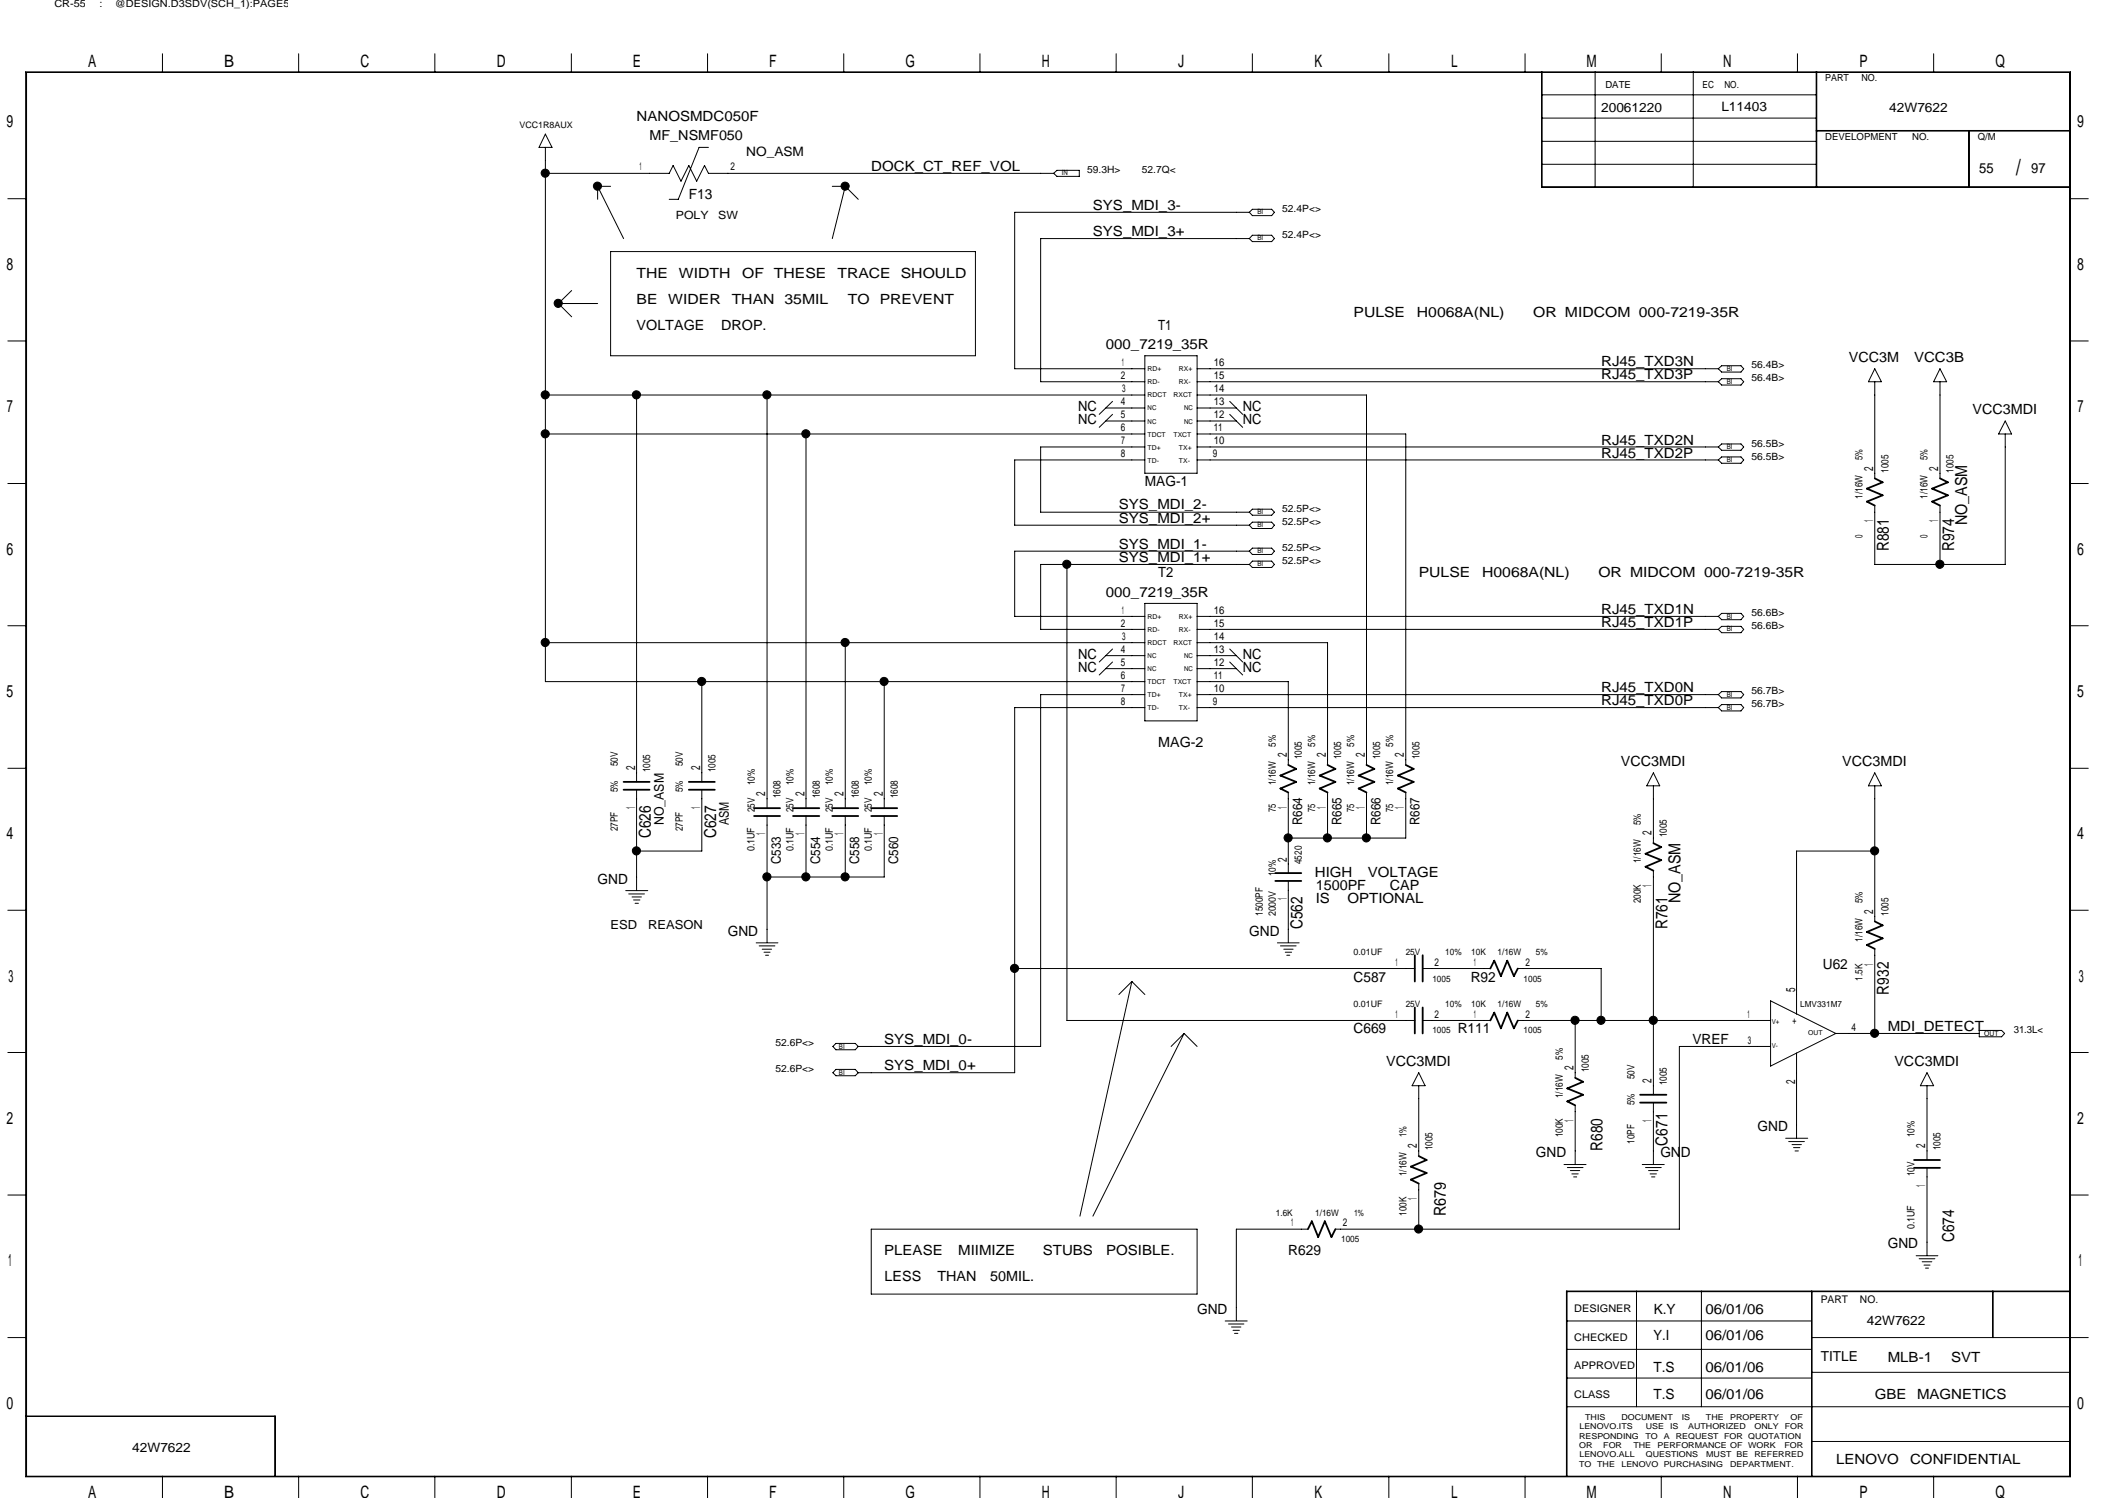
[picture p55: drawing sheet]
<svg xmlns="http://www.w3.org/2000/svg" width="297mm" height="210mm" viewBox="0 0 297 210" stroke-linecap="round" stroke-linejoin="round" font-family="sans-serif">
<defs><g id="words">
<text font-size="3.1" x="282.6" y="24.6">/</text>
<g font-size="2.4">
<text x="12.4" y="9.4">A</text>
<text x="31.4" y="9.4">B</text>
<text x="50.5" y="9.4">C</text>
<text x="69.6" y="9.4">D</text>
<text x="88.7" y="9.4">E</text>
<text x="107.8" y="9.4">F</text>
<text x="127" y="9.4">G</text>
<text x="146" y="9.4">H</text>
<text x="165.1" y="9.4">J</text>
<text x="184.3" y="9.4">K</text>
<text x="203.4" y="9.4">L</text>
<text x="222.4" y="9.4">M</text>
<text x="241.6" y="9.4">N</text>
<text x="260.6" y="9.4">P</text>
<text x="279.7" y="9.4">Q</text>
<text x=".9" y="17.9">9</text>
<text x="291.2" y="17.9">9</text>
<text x=".9" y="37.8">8</text>
<text x="291.2" y="37.8">8</text>
<text x="1" y="57.8">7</text>
<text x="291.2" y="57.8">7</text>
<text x=".9" y="77.8">6</text>
<text x="291.2" y="77.8">6</text>
<text x=".9" y="97.7">5</text>
<text x="291.2" y="97.7">5</text>
<text x=".9" y="117.6">4</text>
<text x="291.2" y="117.6">4</text>
<text x="1.2" y="137.6">3</text>
<text x="291.4" y="137.6">3</text>
<text x=".9" y="157.5">2</text>
<text x="291.2" y="157.5">2</text>
<text x="1.1" y="177.5">1</text>
<text x="291.4" y="177.5">1</text>
<text x=".9" y="197.4">0</text>
<text x="291.2" y="197.4">0</text>
<text x="12.4" y="210">A</text>
<text x="31.4" y="210">B</text>
<text x="50.5" y="210">C</text>
<text x="69.6" y="210">D</text>
<text x="127" y="210">G</text>
<text x="146" y="210">H</text>
<text x="184.3" y="210">K</text>
<text x="203.4" y="210">L</text>
<text x="222.4" y="210">M</text>
<text x="241.6" y="210">N</text>
<text x="260.6" y="210">P</text>
<text x="279.7" y="210">Q</text>
<text x="88.7" y="210">E</text>
<text x="107.8" y="210">F</text>
<text x="165.1" y="210">J</text>
</g>
<g font-size="2.3">
<text x="264.8" y="77.3" transform="rotate(-90 264.8 77.3)">R881</text>
<text x="273.9" y="77.3" transform="rotate(-90 273.9 77.3)">R974</text>
<text x="275.8" y="73.6" transform="rotate(-90 275.8 73.6)">NO_ASM</text>
<text x="91.2" y="117.5" transform="rotate(-90 91.2 117.5)">C626</text>
<text x="100.4" y="117.5" transform="rotate(-90 100.4 117.5)">C627</text>
<text x="182.6" y="130.3" transform="rotate(-90 182.6 130.3)">C562</text>
<text x="233.8" y="130.3" transform="rotate(-90 233.8 130.3)">R761</text>
<text x="235.6" y="126.6" transform="rotate(-90 235.6 126.6)">NO_ASM</text>
<text x="264.8" y="139.4" transform="rotate(-90 264.8 139.4)">R932</text>
<text x="224.6" y="161.3" transform="rotate(-90 224.6 161.3)">R680</text>
<text x="233.8" y="160.6" transform="rotate(-90 233.8 160.6)">C671</text>
<text x="202.7" y="170.5" transform="rotate(-90 202.7 170.5)">R679</text>
<text x="273.9" y="174.1" transform="rotate(-90 273.9 174.1)">C674</text>
</g>
<g font-size="2">
<text x="89.2" y="17">NANOSMDC050F</text>
<text x="122.1" y="23.9">DOCK_CT_REF_VOL</text>
<text x="96.6" y="27.9">F13</text>
<text x="153.2" y="29.4">SYS_MDI_3-</text>
<text x="277.4" y="24.3">55</text>
<text x="284.7" y="24.3">97</text>
<text x="153.2" y="33.1">SYS_MDI_3+</text>
<text x="89.2" y="38.9">THE</text>
<text x="95.2" y="38.9">WIDTH</text>
<text x="104.1" y="38.9">OF</text>
<text x="108.5" y="38.9">THESE</text>
<text x="117.4" y="38.9">TRACE</text>
<text x="126.3" y="38.9">SHOULD</text>
<text x="89.2" y="46.2">VOLTAGE</text>
<text x="89.2" y="42.5">BE</text>
<text x="93.7" y="42.5">WIDER</text>
<text x="101.1" y="46.2">DROP.</text>
<text x="102.6" y="42.5">THAN</text>
<text x="110" y="42.5">35MIL</text>
<text x="118.9" y="42.5">TO</text>
<text x="123.3" y="42.5">PREVENT</text>
<text x="162.3" y="46.2">T1</text>
<text x="189.7" y="44.4">PULSE</text>
<text x="198.6" y="44.4">H0068A(NL)</text>
<text x="214.9" y="44.4">OR MIDCOM 000-7219-35R</text>
<text x="155" y="49">000_7219_35R</text>
<text x="224.4" y="53.2">RJ45_TXD3P</text>
<text x="224.4" y="51.4">RJ45_TXD3N</text>
<text x="259.2" y="50.8">VCC3M</text>
<text x="268.3" y="50.8">VCC3B</text>
<text x="151.1" y="57.6">NC</text>
<text x="151.1" y="59.4">NC</text>
<text x="174.2" y="57.6">NC</text>
<text x="174.2" y="59.4">NC</text>
<text x="276.5" y="58.1">VCC3MDI</text>
<text x="224.4" y="62.3">RJ45_TXD2N</text>
<text x="224.4" y="64.1">RJ45_TXD2P</text>
<text x="156.8" y="71.4">SYS_MDI_2-</text>
<text x="160.5" y="68.2">MAG-1</text>
<text x="156.8" y="73.3">SYS_MDI_2+</text>
<text x="156.8" y="76.9">SYS_MDI_1-</text>
<text x="155" y="83.7">000_7219_35R</text>
<text x="156.8" y="78.7">SYS_MDI_1+</text>
<text x="162.3" y="80.9">T2</text>
<text x="198.9" y="80.9">PULSE</text>
<text x="207.8" y="80.9">H0068A(NL)</text>
<text x="224.1" y="80.9">OR MIDCOM 000-7219-35R</text>
<text x="224.4" y="86.1">RJ45_TXD1N</text>
<text x="224.4" y="87.9">RJ45_TXD1P</text>
<text x="151.1" y="94.1">NC</text>
<text x="151.1" y="92.3">NC</text>
<text x="174.2" y="92.3">NC</text>
<text x="174.2" y="94.1">NC</text>
<text x="224.4" y="98.8">RJ45_TXD0P</text>
<text x="224.4" y="97">RJ45_TXD0N</text>
<text x="162.3" y="104.7">MAG-2</text>
<text x="227.2" y="107.4">VCC3MDI</text>
<text x="258.2" y="107.4">VCC3MDI</text>
<text x="83.8" y="123.9">GND</text>
<text x="184.3" y="122.9">HIGH</text>
<text x="184.4" y="124.8">1500PF</text>
<text x="191.7" y="122.9">VOLTAGE</text>
<text x="194.8" y="124.8">CAP</text>
<text x="102" y="131.2">GND</text>
<text x="175.1" y="131.2">GND</text>
<text x="184.4" y="126.6">IS</text>
<text x="188.9" y="126.6">OPTIONAL</text>
<text x="189.7" y="137.6">C587</text>
<text x="206.2" y="137.6">R92</text>
<text x="255.5" y="135.8">U62</text>
<text x="123.9" y="150">SYS_MDI_0+</text>
<text x="123.9" y="146.3">SYS_MDI_0-</text>
<text x="189.7" y="144.9">C669</text>
<text x="194.3" y="149.4">VCC3MDI</text>
<text x="204.3" y="144.9">R111</text>
<text x="237.2" y="146.3">VREF</text>
<text x="264.6" y="144.5">MDI_DETECT</text>
<text x="265.6" y="149.4">VCC3MDI</text>
<text x="246.4" y="158.6">GND</text>
<text x="215.3" y="162.2">GND</text>
<text x="232.7" y="162.2">GND</text>
<text x="123.9" y="175.9">PLEASE</text>
<text x="124" y="179.6">LESS</text>
<text x="131.4" y="179.6">THAN</text>
<text x="134.3" y="175.9">MIIMIZE</text>
<text x="138.8" y="179.6">50MIL.</text>
<text x="146.2" y="175.9">STUBS</text>
<text x="155.1" y="175.9">POSIBLE.</text>
<text x="180.6" y="175.9">R629</text>
<text x="264.6" y="175">GND</text>
<text x="167.8" y="184.2">GND</text>
<text x="231.8" y="184.1">K.Y</text>
<text x="239.1" y="184.2">06/01/06</text>
<text x="231.8" y="187.8">Y.I</text>
<text x="239.1" y="187.8">06/01/06</text>
<text x="264.6" y="190.9">MLB-1</text>
<text x="273.5" y="190.9">SVT</text>
<text x="231.8" y="196">T.S</text>
<text x="231.8" y="192.4">T.S</text>
<text x="239.1" y="192.4">06/01/06</text>
<text x="239.1" y="196">06/01/06</text>
<text x="262.8" y="196">GBE</text>
<text x="268.7" y="196">MAGNETICS</text>
<text x="257.4" y="205.2">LENOVO</text>
<text x="267.8" y="205.2">CONFIDENTIAL</text>
</g>
<g font-size="1.9">
<text x="91.1" y="19.7">MF_NSMF050</text>
<text x="93" y="115.7" transform="rotate(-90 93 115.7)">NO_ASM</text>
<text x="102.1" y="115.7" transform="rotate(-90 102.1 115.7)">ASM</text>
<text x="182.5" y="115.7" transform="rotate(-90 182.5 115.7)">R664</text>
<text x="188" y="115.7" transform="rotate(-90 188 115.7)">R665</text>
<text x="193.5" y="115.7" transform="rotate(-90 193.5 115.7)">R666</text>
<text x="199" y="115.7" transform="rotate(-90 199 115.7)">R667</text>
<text x="109.5" y="121.1" transform="rotate(-90 109.5 121.1)">C533</text>
<text x="115" y="121.1" transform="rotate(-90 115 121.1)">C554</text>
<text x="120.4" y="121.1" transform="rotate(-90 120.4 121.1)">C558</text>
<text x="125.9" y="121.1" transform="rotate(-90 125.9 121.1)">C560</text>
<text x="255.2" y="190.7">TITLE</text>
</g>
<g font-size="1.8">
<text x="224.4" y="15.7">20061220</text>
<text x="241.3" y="15.5">L11403</text>
<text x="264.8" y="15.7">42W7622</text>
<text x="104.6" y="21.9">NO_ASM</text>
<text x="262.6" y="66" transform="rotate(-90 262.6 66)">2</text>
<text x="271.7" y="66" transform="rotate(-90 271.7 66)">2</text>
<text x="262.6" y="73.2" transform="rotate(-90 262.6 73.2)">1</text>
<text x="271.7" y="73.2" transform="rotate(-90 271.7 73.2)">1</text>
<text x="89" y="108" transform="rotate(-90 89 108)">2</text>
<text x="98.1" y="108" transform="rotate(-90 98.1 108)">2</text>
<text x="180.4" y="106.1" transform="rotate(-90 180.4 106.1)">2</text>
<text x="185.8" y="106.1" transform="rotate(-90 185.8 106.1)">2</text>
<text x="191.3" y="106.1" transform="rotate(-90 191.3 106.1)">2</text>
<text x="196.8" y="106.1" transform="rotate(-90 196.8 106.1)">2</text>
<text x="89" y="113.4" transform="rotate(-90 89 113.4)">1</text>
<text x="98.1" y="113.4" transform="rotate(-90 98.1 113.4)">1</text>
<text x="107.3" y="111.6" transform="rotate(-90 107.3 111.6)">2</text>
<text x="112.8" y="111.6" transform="rotate(-90 112.8 111.6)">2</text>
<text x="118.2" y="111.6" transform="rotate(-90 118.2 111.6)">2</text>
<text x="123.7" y="111.6" transform="rotate(-90 123.7 111.6)">2</text>
<text x="180.4" y="113.4" transform="rotate(-90 180.4 113.4)">1</text>
<text x="185.8" y="113.4" transform="rotate(-90 185.8 113.4)">1</text>
<text x="191.3" y="113.4" transform="rotate(-90 191.3 113.4)">1</text>
<text x="196.8" y="113.4" transform="rotate(-90 196.8 113.4)">1</text>
<text x="107.3" y="117.1" transform="rotate(-90 107.3 117.1)">1</text>
<text x="112.8" y="117.1" transform="rotate(-90 112.8 117.1)">1</text>
<text x="118.2" y="117.1" transform="rotate(-90 118.2 117.1)">1</text>
<text x="123.7" y="117.1" transform="rotate(-90 123.7 117.1)">1</text>
<text x="231.5" y="117.1" transform="rotate(-90 231.5 117.1)">2</text>
<text x="180.4" y="120.8" transform="rotate(-90 180.4 120.8)">2</text>
<text x="231.5" y="124.4" transform="rotate(-90 231.5 124.4)">1</text>
<text x="180.4" y="126.2" transform="rotate(-90 180.4 126.2)">1</text>
<text x="262.6" y="128.1" transform="rotate(-90 262.6 128.1)">2</text>
<text x="262.6" y="135.3" transform="rotate(-90 262.6 135.3)">1</text>
<text x="251.6" y="139" transform="rotate(-90 251.6 139)">5</text>
<text x="220.6" y="150" transform="rotate(-90 220.6 150)">2</text>
<text x="231.5" y="151.8" transform="rotate(-90 231.5 151.8)">2</text>
<text x="251.6" y="151.9" transform="rotate(-90 251.6 151.9)">2</text>
<text x="198.6" y="161" transform="rotate(-90 198.6 161)">2</text>
<text x="220.6" y="157.3" transform="rotate(-90 220.6 157.3)">1</text>
<text x="231.5" y="157.3" transform="rotate(-90 231.5 157.3)">1</text>
<text x="269.9" y="161" transform="rotate(-90 269.9 161)">2</text>
<text x="269.9" y="166.4" transform="rotate(-90 269.9 166.4)">1</text>
<text x="198.6" y="168.2" transform="rotate(-90 198.6 168.2)">1</text>
<text x="261.7" y="185.8">42W7622</text>
<text x="18.5" y="203.5">42W7622</text>
</g>
<g font-size="1.7">
<text x="85.6" y="130.2">ESD</text>
<text x="90.8" y="130.2">REASON</text>
</g>
<g font-size="1.6">
<text x="94.7" y="30.7">POLY</text>
<text x="100.7" y="30.7">SW</text>
</g>
<g font-size="1.5">
<text x="89.7" y="23.9">1</text>
<text x="102.4" y="23.9">2</text>
<text x="157.1" y="53.1">2</text>
<text x="157.3" y="51.3">1</text>
<text x="170.1" y="51.3">16</text>
<text x="170.1" y="53.1">15</text>
<text x="157.1" y="58.6">5</text>
<text x="157.1" y="56.8">4</text>
<text x="157.3" y="54.9">3</text>
<text x="170.1" y="54.9">14</text>
<text x="170.1" y="56.8">13</text>
<text x="170.1" y="58.6">12</text>
<text x="157.1" y="64.1">8</text>
<text x="157.1" y="60.4">6</text>
<text x="157.2" y="62.3">7</text>
<text x="170" y="64.1">9</text>
<text x="170.1" y="60.4">11</text>
<text x="170.1" y="62.3">10</text>
<text x="157.1" y="87.8">2</text>
<text x="157.3" y="86">1</text>
<text x="157.3" y="89.7">3</text>
<text x="170.1" y="86">16</text>
<text x="170.1" y="87.8">15</text>
<text x="170.1" y="89.7">14</text>
<text x="157.1" y="95.1">6</text>
<text x="157.1" y="93.3">5</text>
<text x="157.1" y="91.5">4</text>
<text x="170.1" y="91.5">13</text>
<text x="170.1" y="93.3">12</text>
<text x="170.1" y="95.1">11</text>
<text x="157.1" y="98.8">8</text>
<text x="157.2" y="97">7</text>
<text x="170" y="98.8">9</text>
<text x="170.1" y="97">10</text>
<text x="195.6" y="135.3">1</text>
<text x="201.1" y="135.3">2</text>
<text x="206.6" y="135.3">1</text>
<text x="213.9" y="135.3">2</text>
<text x="195.6" y="142.7">1</text>
<text x="201.1" y="142.7">2</text>
<text x="206.6" y="142.7">1</text>
<text x="213.9" y="142.7">2</text>
<text x="245" y="142.7">1</text>
<text x="245" y="146.3">3</text>
<text x="259.5" y="144.5">4</text>
<text x="181" y="171.9">1</text>
<text x="188.3" y="171.9">2</text>
<text x="220.7" y="183.9">DESIGNER</text>
<text x="255.2" y="182.6">PART</text>
<text x="260.7" y="182.6">NO.</text>
<text x="220.7" y="191.9">APPROVED</text>
<text x="220.7" y="187.9">CHECKED</text>
<text x="220.7" y="196">CLASS</text>
</g>
<g font-size="1.4">
<text x="7.6" y=".9">CR-55</text>
<text x="14" y=".9">:</text>
<text x="16.1" y=".9">@DESIGN.D3SDV(SCH_1):PAGE5</text>
<text x="255.9" y="11.3">PART</text>
<text x="260.9" y="11.3">NO.</text>
<text x="225" y="12.4">DATE</text>
<text x="238.7" y="12.4">EC</text>
<text x="241.7" y="12.4">NO.</text>
<text x="255.9" y="19.6">DEVELOPMENT</text>
<text x="268.1" y="19.6">NO.</text>
<text x="277.2" y="19.6">Q/M</text>
<text x="152.4" y="24.3">59.3H&gt;</text>
<text x="160.1" y="24.3">52.7Q&lt;</text>
<text x="179.7" y="29.7">52.4P&lt;&gt;</text>
<text x="179.7" y="33.4">52.4P&lt;&gt;</text>
<text x="245.5" y="53.5">56.4B&gt;</text>
<text x="245.5" y="51.6">56.4B&gt;</text>
<text x="245.5" y="62.6">56.5B&gt;</text>
<text x="245.5" y="64.4">56.5B&gt;</text>
<text x="261.1" y="64.5" transform="rotate(-90 261.1 64.5)">5%</text>
<text x="270.2" y="64.5" transform="rotate(-90 270.2 64.5)">5%</text>
<text x="179.7" y="71.8">52.5P&lt;&gt;</text>
<text x="261.1" y="69.9" transform="rotate(-90 261.1 69.9)">1/16W</text>
<text x="264.7" y="66.3" transform="rotate(-90 264.7 66.3)">1005</text>
<text x="270.2" y="69.9" transform="rotate(-90 270.2 69.9)">1/16W</text>
<text x="273.9" y="66.3" transform="rotate(-90 273.9 66.3)">1005</text>
<text x="179.7" y="73.6">52.5P&lt;&gt;</text>
<text x="179.7" y="77.2">52.5P&lt;&gt;</text>
<text x="261.1" y="75.4" transform="rotate(-90 261.1 75.4)">0</text>
<text x="270.2" y="75.4" transform="rotate(-90 270.2 75.4)">0</text>
<text x="179.7" y="79.1">52.5P&lt;&gt;</text>
<text x="245.5" y="88.2">56.6B&gt;</text>
<text x="245.5" y="86.4">56.6B&gt;</text>
<text x="245.5" y="99.1">56.7B&gt;</text>
<text x="245.5" y="97.3">56.7B&gt;</text>
<text x="86.6" y="107.4" transform="rotate(-90 86.6 107.4)">50V</text>
<text x="95.7" y="107.4" transform="rotate(-90 95.7 107.4)">50V</text>
<text x="178.9" y="104.7" transform="rotate(-90 178.9 104.7)">5%</text>
<text x="182.5" y="106.4" transform="rotate(-90 182.5 106.4)">1005</text>
<text x="184.4" y="104.7" transform="rotate(-90 184.4 104.7)">5%</text>
<text x="188" y="106.4" transform="rotate(-90 188 106.4)">1005</text>
<text x="189.8" y="104.7" transform="rotate(-90 189.8 104.7)">5%</text>
<text x="193.5" y="106.4" transform="rotate(-90 193.5 106.4)">1005</text>
<text x="195.3" y="104.7" transform="rotate(-90 195.3 104.7)">5%</text>
<text x="199" y="106.4" transform="rotate(-90 199 106.4)">1005</text>
<text x="86.6" y="111.1" transform="rotate(-90 86.6 111.1)">5%</text>
<text x="91.1" y="108.2" transform="rotate(-90 91.1 108.2)">1005</text>
<text x="95.7" y="111.1" transform="rotate(-90 95.7 111.1)">5%</text>
<text x="100.3" y="108.2" transform="rotate(-90 100.3 108.2)">1005</text>
<text x="105.8" y="113.8" transform="rotate(-90 105.8 113.8)">25V</text>
<text x="105.8" y="110.1" transform="rotate(-90 105.8 110.1)">10%</text>
<text x="109.4" y="111.9" transform="rotate(-90 109.4 111.9)">1608</text>
<text x="111.2" y="110.1" transform="rotate(-90 111.2 110.1)">10%</text>
<text x="111.2" y="113.8" transform="rotate(-90 111.2 113.8)">25V</text>
<text x="114.9" y="111.9" transform="rotate(-90 114.9 111.9)">1608</text>
<text x="116.8" y="113.8" transform="rotate(-90 116.8 113.8)">25V</text>
<text x="116.8" y="110.1" transform="rotate(-90 116.8 110.1)">10%</text>
<text x="120.4" y="111.9" transform="rotate(-90 120.4 111.9)">1608</text>
<text x="122.2" y="113.8" transform="rotate(-90 122.2 113.8)">25V</text>
<text x="122.2" y="110.1" transform="rotate(-90 122.2 110.1)">10%</text>
<text x="125.9" y="111.9" transform="rotate(-90 125.9 111.9)">1608</text>
<text x="178.9" y="113.8" transform="rotate(-90 178.9 113.8)">75</text>
<text x="178.9" y="110.1" transform="rotate(-90 178.9 110.1)">1/16W</text>
<text x="184.4" y="113.8" transform="rotate(-90 184.4 113.8)">75</text>
<text x="184.4" y="110.1" transform="rotate(-90 184.4 110.1)">1/16W</text>
<text x="189.8" y="113.8" transform="rotate(-90 189.8 113.8)">75</text>
<text x="189.8" y="110.1" transform="rotate(-90 189.8 110.1)">1/16W</text>
<text x="195.3" y="113.8" transform="rotate(-90 195.3 113.8)">75</text>
<text x="195.3" y="110.1" transform="rotate(-90 195.3 110.1)">1/16W</text>
<text x="86.6" y="116.5" transform="rotate(-90 86.6 116.5)">27PF</text>
<text x="95.7" y="116.5" transform="rotate(-90 95.7 116.5)">27PF</text>
<text x="105.8" y="119.3" transform="rotate(-90 105.8 119.3)">0.1UF</text>
<text x="111.2" y="119.3" transform="rotate(-90 111.2 119.3)">0.1UF</text>
<text x="116.8" y="119.3" transform="rotate(-90 116.8 119.3)">0.1UF</text>
<text x="122.2" y="119.3" transform="rotate(-90 122.2 119.3)">0.1UF</text>
<text x="230" y="115.7" transform="rotate(-90 230 115.7)">5%</text>
<text x="233.7" y="117.4" transform="rotate(-90 233.7 117.4)">1005</text>
<text x="178.9" y="122.9" transform="rotate(-90 178.9 122.9)">10%</text>
<text x="182.5" y="121.1" transform="rotate(-90 182.5 121.1)">4520</text>
<text x="230" y="121" transform="rotate(-90 230 121)">1/16W</text>
<text x="177" y="128.4" transform="rotate(-90 177 128.4)">1500PF</text>
<text x="178.9" y="128.4" transform="rotate(-90 178.9 128.4)">2000V</text>
<text x="230" y="126.6" transform="rotate(-90 230 126.6)">200K</text>
<text x="261.1" y="132" transform="rotate(-90 261.1 132)">1/16W</text>
<text x="261.1" y="126.6" transform="rotate(-90 261.1 126.6)">5%</text>
<text x="264.7" y="128.4" transform="rotate(-90 264.7 128.4)">1005</text>
<text x="261.1" y="137.5" transform="rotate(-90 261.1 137.5)">1.5K</text>
<text x="251.3" y="143.6">+</text>
<text x="108.7" y="146.6">52.6P&lt;&gt;</text>
<text x="219.1" y="148.5" transform="rotate(-90 219.1 148.5)">5%</text>
<text x="282.3" y="144.8">31.3L&lt;</text>
<text x="108.7" y="150.3">52.6P&lt;&gt;</text>
<text x="219.1" y="153.9" transform="rotate(-90 219.1 153.9)">1/16W</text>
<text x="222.7" y="150.3" transform="rotate(-90 222.7 150.3)">1005</text>
<text x="229.1" y="154.9" transform="rotate(-90 229.1 154.9)">5%</text>
<text x="229.1" y="151.3" transform="rotate(-90 229.1 151.3)">50V</text>
<text x="233.7" y="152.1" transform="rotate(-90 233.7 152.1)">1005</text>
<text x="197.1" y="159.4" transform="rotate(-90 197.1 159.4)">1%</text>
<text x="200.8" y="161.2" transform="rotate(-90 200.8 161.2)">1005</text>
<text x="219.1" y="159.4" transform="rotate(-90 219.1 159.4)">100K</text>
<text x="229.1" y="160.3" transform="rotate(-90 229.1 160.3)">10PF</text>
<text x="268.4" y="159.4" transform="rotate(-90 268.4 159.4)">10%</text>
<text x="272" y="161.2" transform="rotate(-90 272 161.2)">1005</text>
<text x="197.1" y="164.9" transform="rotate(-90 197.1 164.9)">1/16W</text>
<text x="268.4" y="164.9" transform="rotate(-90 268.4 164.9)">10V</text>
<text x="197.1" y="170.4" transform="rotate(-90 197.1 170.4)">100K</text>
<text x="268.4" y="172.3" transform="rotate(-90 268.4 172.3)">0.1UF</text>
</g>
<g font-size="1.3">
<text x="72.8" y="17.9">VCC1R8AUX</text>
<text x="189.7" y="133.9">0.01UF</text>
<text x="197.1" y="133.9">25V</text>
<text x="200.8" y="137.6">1005</text>
<text x="202.6" y="133.9">10%</text>
<text x="206.2" y="133.9">10K</text>
<text x="209.9" y="133.9">1/16W</text>
<text x="213.6" y="137.6">1005</text>
<text x="215.3" y="133.9">5%</text>
<text x="189.7" y="141.2">0.01UF</text>
<text x="197.1" y="141.2">25V</text>
<text x="202.6" y="141.2">10%</text>
<text x="206.2" y="141.2">10K</text>
<text x="209.9" y="141.2">1/16W</text>
<text x="215.3" y="141.2">5%</text>
<text x="200.8" y="144.9">1005</text>
<text x="213.6" y="144.9">1005</text>
<text x="178.9" y="170.5">1.6K</text>
<text x="184.4" y="170.5">1/16W</text>
<text x="189.8" y="170.5">1%</text>
<text x="188" y="174.1">1005</text>
</g>
<text font-size="1.2" x="252.3" y="141.2">LMV331M7</text>
<g font-size="1.1">
<text x="221.4" y="203">OR</text>
<text x="221.4" y="201.7">RESPONDING</text>
<text x="221.4" y="200.4">LENOVO.ITS</text>
<text x="222.2" y="199.1">THIS</text>
<text x="224.7" y="203">FOR</text>
<text x="227.3" y="199.1">DOCUMENT</text>
<text x="229" y="203">THE</text>
<text x="230.7" y="201.7">TO</text>
<text x="230.7" y="200.4">USE</text>
<text x="232.4" y="203">PERFORMANCE OF</text>
<text x="233.2" y="201.7">A</text>
<text x="234.1" y="200.4">IS</text>
<text x="234.9" y="201.7">REQUEST FOR QUOTATION</text>
<text x="235.8" y="199.1">IS</text>
<text x="236.6" y="200.4">AUTHORIZED</text>
<text x="239.1" y="199.1">THE</text>
<text x="242.5" y="199.1">PROPERTY</text>
<text x="245.1" y="203">WORK</text>
<text x="246" y="200.4">ONLY</text>
<text x="250.1" y="203">FOR</text>
<text x="250.2" y="200.4">FOR</text>
<text x="251" y="199.1">OF</text>
<text x="221.4" y="205.6">TO</text>
<text x="221.4" y="204.3">LENOVO.ALL</text>
<text x="223.9" y="205.6">THE</text>
<text x="227.3" y="205.6">LENOVO PURCHASING</text>
<text x="230.7" y="204.3">QUESTIONS</text>
<text x="239.2" y="204.3">MUST BE</text>
<text x="242.5" y="205.6">DEPARTMENT.</text>
<text x="246" y="204.3">REFERRED</text>
</g>
<g font-size="1">
<text x="148.8" y="24.6">IN</text>
<text x="176.3" y="30.1">BI</text>
<text x="176.3" y="33.7">BI</text>
<text x="242.1" y="52">BI</text>
<text x="242.1" y="53.8">BI</text>
<text x="242.1" y="62.9">BI</text>
<text x="242.1" y="64.8">BI</text>
<text x="176.3" y="73.9">BI</text>
<text x="176.3" y="77.6">BI</text>
<text x="176.3" y="72.1">BI</text>
<text x="176.3" y="79.4">BI</text>
<text x="242.1" y="88.5">BI</text>
<text x="242.1" y="86.7">BI</text>
<text x="242.1" y="99.5">BI</text>
<text x="242.1" y="97.7">BI</text>
<text x="117.6" y="147">BI</text>
<text x="278.1" y="145.2">OUT</text>
<text x="117.6" y="150.7">BI</text>
</g>
<g font-size=".9">
<text x="160.9" y="52.1">RD+</text>
<text x="160.9" y="53.9">RD-</text>
<text x="165.3" y="52.1">RX+</text>
<text x="165.3" y="53.9">RX-</text>
<text x="160.9" y="55.7">RDCT</text>
<text x="160.9" y="57.5">NC</text>
<text x="160.9" y="59.4">NC</text>
<text x="164.5" y="55.7">RXCT</text>
<text x="166" y="57.5">NC</text>
<text x="166" y="59.4">NC</text>
<text x="160.9" y="61.2">TDCT</text>
<text x="160.9" y="63">TD+</text>
<text x="160.9" y="64.9">TD-</text>
<text x="164.5" y="61.2">TXCT</text>
<text x="165.3" y="63">TX+</text>
<text x="165.3" y="64.9">TX-</text>
<text x="160.9" y="86.8">RD+</text>
<text x="160.9" y="88.6">RD-</text>
<text x="165.3" y="86.8">RX+</text>
<text x="165.3" y="88.6">RX-</text>
<text x="160.9" y="90.4">RDCT</text>
<text x="160.9" y="92.2">NC</text>
<text x="160.9" y="94.1">NC</text>
<text x="160.9" y="95.9">TDCT</text>
<text x="164.5" y="90.4">RXCT</text>
<text x="164.5" y="95.9">TXCT</text>
<text x="166" y="92.2">NC</text>
<text x="166" y="94.1">NC</text>
<text x="160.9" y="97.7">TD+</text>
<text x="160.9" y="99.6">TD-</text>
<text x="165.3" y="97.7">TX+</text>
<text x="165.3" y="99.6">TX-</text>
<text x="248.4" y="143.5">V+</text>
<text x="248.4" y="146.9">V-</text>
<text x="253.5" y="145.1">OUT</text>
</g>
</g></defs>
<g fill="none" stroke="#000" stroke-width=".25">
<path d="M262.8 67.1l1.1 .5-2.2 .9 2.2 .9-2.2 .9 1.1 .6M271.9 67.1l1.1 .5-2.2 .9 2.2 .9-2.2 .9 1.1 .6M87.4 110.7h3.7M87.4 109.6h3.7M96.6 110.7h3.6M96.6 109.6h3.6M105.7 114.4h3.6M105.7 113.3h3.6M111.2 114.4h3.6M111.2 113.3h3.6M116.7 114.4h3.6M116.7 113.3h3.6"/>
<path d="M122.1 114.4h3.7M122.1 113.3h3.7M180.6 107.2l1.1 .6-2.2 .9 2.2 .9-2.2 .9 1.1 .6M186.1 107.2l1.1 .6-2.2 .9 2.2 .9-2.2 .9 1.1 .6M191.6 107.2l1.1 .6-2.2 .9 2.2 .9-2.2 .9 1.1 .6M197.1 107.2l1.1 .6-2.2 .9 2.2 .9-2.2 .9 1.1 .6M231.8 118.2l1.1 .5-2.2 1 2.2 .9-2.2 .9 1.1 .5M178.8 123.5h3.6M178.8 122.4h3.6M198.3 133.9v3.7M199.4 133.9v3.7M208.9 135.8l.6-1.1 .9 2.1 .9-2.1 .9 2.1 .6-1"/>
<path d="M262.8 129.2l1.1 .5-2.2 .9 2.2 .9-2.2 1 1.1 .5M198.3 141.2v3.7M199.4 141.2v3.7M208.9 143l.6-1.1 .9 2.2 .9-2.2 .9 2.2 .6-1.1M220.8 151.1l1.1 .5-2.2 1 2.2 .9-2.2 .9 1.1 .5M229.9 154.6h3.7M229.9 153.5h3.7M183.3 172.3l.6-1.1 .9 2.2 .9-2.2 .9 2.2 .6-1.1M198.9 162.1l1.1 .5-2.2 .9 2.2 .9-2.2 1 1.1 .5M268.3 163.7h3.6M268.3 162.6h3.6"/>
</g>
<g fill="none" stroke="#000" stroke-width=".14">
<path d="M3.6 10.1h286.6v196.9h-286.6zM3.7 10.2h286.4v196.7h-286.4zM22.8 7.5v2.6M41.9 7.5v2.6M61 7.5v2.6M76.5 18.8l.9 1.9h-1.8zM80.1 7.5v2.6M99.2 7.5v2.6M118.3 7.5v2.6M137.4 7.5v2.6M156.5 7.5v2.6M175.6 7.5v2.6"/>
<path d="M194.7 7.5v2.6M213.8 7.5v2.6M216.1 10.1v16.1h74.1M216.1 19.8h38.5M216.1 16.6h38.5M216.1 13.3h38.5M216.2 10.1v16.1M223.6 10.1v16.1M232.9 7.5v2.6M237.4 10.1v16.1M252 7.5v2.6M254.6 18.4h35.6"/>
<path d="M254.6 10.1v16.1M254.6 18.3h35.6M254.7 10.1v16.1M271.1 7.5v2.6M276 18.4v7.8M276.1 18.4v7.8M1.1 27.9h2.5M76.5 20.7v74.8h84M76.5 24.3h17.3l.6-1.1 1.1 2.2 1.1-2.2 1.1 2.2 1.1-2.2 .5 1.1h48.4M83.8 26.1h1.8M83.8 26.1v1.8M83.8 26.1l3.6 7.3"/>
<path d="M85.6 35.3h51.1v14.6h-51.1zM99.3 20.7h-1.3l-2.9 7.2h-1.3M116.7 26.1h1.8M118.5 26.1l1.8 1.8M118.5 26.1l-1.8 7.3M147.7 24.3l.5-.4h3.1v.8h-3.1zM175.1 33.4h-29.2v20.1h14.6M175.1 29.8h-32.9v21.9h18.3M175.1 29.8l.5-.5h2.7l.3 .5-.3 .4h-2.7zM175.6 33h2.7l.3 .4-.3 .5h-2.7l-.5-.5zM216.1 26.2h74.1M216.2 23h38.4"/>
<path d="M290.2 27.9h2.5M1.1 47.8h2.5M76.5 55.4h84M78.3 42.5l1.8 1.9M78.3 42.5h5.5M80.1 40.7l-1.8 1.8M89.2 55.4v54.2M107.5 55.4v57.9M155 59h5.5M155 57.2h5.5M156 58.1l-1.9 1.8M156 56.3l-1.9 1.8"/>
<path d="M160.5 49.9h7.3v16.4h-7.3zM167.8 55.4h23.8v51.8M167.8 59h5.5M167.8 57.2h5.5M167.8 53.5h73.1M167.8 51.7h73.1M172.4 58.1l1.8 1.8M172.4 56.3l1.8 1.8M240.9 51.7l.4-.4h2.7l.4 .4-.4 .5h-2.7zM240.9 53.5l.4-.4h2.7l.4 .4-.4 .5h-2.7zM262.8 51.7l.9 1.8h-1.8zM262.8 53.5v13.6"/>
<path d="M271.9 51.7l1 1.8h-1.8zM271.9 53.5v13.6M281.1 59l.9 1.8h-1.8zM290.2 47.8h2.5M1.1 67.8h2.5M76.5 60.8h84M113 60.8v52.5M149.6 79.1v63.9h48.7M160.5 64.5h-18.3v9.1h32.9M160.5 62.7h-14.6v9.1h29.2M167.8 60.8h29.3v46.4M167.8 64.5h73.1"/>
<path d="M167.8 62.7h73.1M175.1 79.1h-29.2v9.1h14.6M175.1 77.3h-32.9v9.1h18.3M175.1 77.3l.5-.5h2.7l.3 .5-.3 .4h-2.7zM175.1 73.6l.5-.4h2.7l.3 .4-.3 .5h-2.7zM175.1 71.8l.5-.4h2.7l.3 .4-.3 .4h-2.7zM175.6 78.7h2.7l.3 .4-.3 .4h-2.7l-.5-.4zM240.9 64.5l.4-.4h2.7l.4 .4-.4 .4h-2.7zM240.9 62.7l.4-.5h2.7l.4 .5-.4 .4h-2.7zM271.9 70.9v8.2M281.1 60.8v18.3h-18.3v-8.2M290.2 67.8h2.5"/>
<path d="M1.1 87.7h2.5M76.5 90.1h84M98.4 95.5v14.1M118.5 90.1v23.2M123.9 95.5v17.8M155 93.7h5.5M155 91.9h5.5M156 91l-1.9 1.8M156 92.8l-1.9 1.8M160.5 84.6h7.3v16.4h-7.3zM160.5 99.2h-18.3v51.2h-21.9M160.5 97.4h-14.6v49.3h-25.6"/>
<path d="M167.8 95.5h12.8v11.7M167.8 90.1h18.3v17.1M167.8 99.2h73.1M167.8 97.4h73.1M167.8 93.7h5.5M167.8 91.9h5.5M167.8 88.2h73.1M167.8 86.4h73.1M172.4 92.8l1.8 1.8M172.4 91l1.8 1.8M240.9 88.2l.4-.4h2.7l.4 .4-.4 .5h-2.7zM240.9 86.4l.4-.4h2.7l.4 .4-.4 .5h-2.7z"/>
<path d="M240.9 97.4l.4-.5h2.7l.4 .5-.4 .4h-2.7zM240.9 99.2l.4-.4h2.7l.4 .4-.4 .5h-2.7zM290.2 87.7h2.5M1.1 107.7h2.5M89.2 110.7v14.1M98.4 110.7v8.6h-9.2M107.5 114.4v17.7M113 114.4v8.5M118.5 114.4v8.5M123.9 114.4v8.5h-16.4M180.6 111.1v11.3M186.1 111.1v6.4"/>
<path d="M191.6 111.1v6.4M197.1 111.1v6.4h-16.5M231.8 110.2v8M231.8 108.3l.9 1.9h-1.9zM262.8 119.3h-11v22.9M262.8 110.2v19M262.8 108.3l.9 1.9h-1.8zM290.2 107.7h2.5M1.1 127.6h2.5M87.7 124.8h3.1M88.1 125.3h2.2M88.6 125.7h1.3"/>
<path d="M88.8 126.2h.9M89 126.6h.5M106 132.2h3M106.4 132.6h2.2M106.8 133.1h1.4M107.1 133.5h.8M107.3 133.9h.4M142.2 135.8h56.1M158.7 137.6l1.8 1.8M158.7 137.6l-7.3 32.9M158.7 137.6l-1.9 1.8M179.1 132.2h3"/>
<path d="M179.5 132.6h2.2M180 133.1h1.3M180.2 133.5h.9M180.4 133.9h.4M180.6 123.5v8.6M199.4 135.8h9.5M212.8 135.8h11.6v7.2M231.8 122v31.5M262.8 133v11.9M290.2 127.6h2.5M1.1 147.5h2.5M116.8 146.7l.4-.4h2.7l.4 .4-.4 .5h-2.7z"/>
<path d="M117.2 149.9h2.7l.4 .5-.4 .4h-2.7l-.4-.4zM166 144.9l-12.8 25.6M166 144.9l1.8 1.8M166 144.9l-1.8 1.8M198.9 152.2v9.9M198.9 150.4l.9 1.8h-1.9zM199.4 143h9.5M212.8 143h35.4M220.8 143v8.1M220.8 154.9v8.3M231.8 154.6v8.6M248.2 140.3l9.1 4.6-9.1 4.5z"/>
<path d="M248.2 146.7h-12.8v25.6h-48.2M250.3 159.6h3.1M251.8 147.6v11.9M257.3 144.9h20.1M270.1 152.2v10.4M270.1 150.4l1 1.8h-1.9zM277.4 144.4h3.2l.4 .5-.4 .4h-3.2zM290.2 147.5h2.5M1.1 167.5h2.5M122.1 172.3h45.7v9.1h-45.7zM183.3 172.3h-10v12.8M198.9 165.9v6.4"/>
<path d="M219.2 163.2h3.1M219.7 163.7h2.2M220.1 164.1h1.3M220.3 164.5h.9M220.6 165h.4M230.2 163.2h3.1M230.7 163.7h2.2M231.1 164.1h1.3M231.3 164.5h.9M231.5 165h.5M250.7 160h2.2M251.2 160.4h1.3"/>
<path d="M251.4 160.9h.9M251.6 161.3h.5M268.6 176h3M269 176.4h2.2M269.4 176.9h1.4M269.7 177.3h.8M269.9 177.8h.4M270.1 163.7v12.2M290.2 167.5h2.5M1.1 187.5h2.5M3.6 198.5h35v8.4M3.6 198.5h35"/>
<path d="M38.5 198.5v8.4M171.7 185.2h3.1M172.2 185.6h2.2M172.6 186h1.3M172.8 186.5h.9M173.1 186.9h.4M219.6 185.2h34.4M219.6 197.2h70.6M219.6 181.1h70.6M219.6 193.2h34.4M219.6 189.1h34.4M219.7 181v25.9"/>
<path d="M229.4 181v16.2M238.5 181v16.2M254 187.5h38.7M254 181v25.9M254 192.4h36.2M279.3 181v6.5M279.4 181v6.5M290.2 181h-70.6v25.9M22.8 206.9v3M41.9 206.9v3M61 206.9v3M80.1 206.9v3"/>
<path d="M99.2 206.9v3M118.3 206.9v3M137.4 206.9v3M156.5 206.9v3M175.6 206.9v3M194.7 206.9v3M213.8 206.9v3M232.9 206.9v3M252 206.9v3M254 202.1h36.2M271.1 206.9v3"/>
</g>
<g fill="#000" stroke="#000" stroke-width=".14">
<circle cx="76.4" cy="24.3" r=".57"/>
<circle cx="83.8" cy="26.1" r=".57"/>
<circle cx="118.5" cy="26.1" r=".57"/>
<circle cx="76.4" cy="55.3" r=".57"/>
<circle cx="78.3" cy="42.5" r=".57"/>
<circle cx="89.2" cy="55.3" r=".57"/>
<circle cx="107.5" cy="55.3" r=".57"/>
<circle cx="76.4" cy="60.8" r=".57"/>
<circle cx="113" cy="60.8" r=".57"/>
<circle cx="149.5" cy="79.1" r=".57"/>
<circle cx="271.9" cy="79.1" r=".57"/>
<circle cx="76.4" cy="90.1" r=".57"/>
<circle cx="98.4" cy="95.5" r=".57"/>
<circle cx="118.5" cy="90.1" r=".57"/>
<circle cx="123.9" cy="95.5" r=".57"/>
<circle cx="89.2" cy="119.3" r=".57"/>
<circle cx="180.6" cy="117.4" r=".57"/>
<circle cx="186.1" cy="117.4" r=".57"/>
<circle cx="191.5" cy="117.4" r=".57"/>
<circle cx="262.8" cy="119.3" r=".57"/>
<circle cx="107.5" cy="122.9" r=".57"/>
<circle cx="113" cy="122.9" r=".57"/>
<circle cx="118.5" cy="122.9" r=".57"/>
<circle cx="142.2" cy="135.7" r=".57"/>
<circle cx="220.8" cy="143" r=".57"/>
<circle cx="224.4" cy="143" r=".57"/>
<circle cx="231.8" cy="143" r=".57"/>
<circle cx="262.8" cy="144.8" r=".57"/>
<circle cx="198.9" cy="172.3" r=".57"/>
</g>
<use href="#words"/>
</svg>
